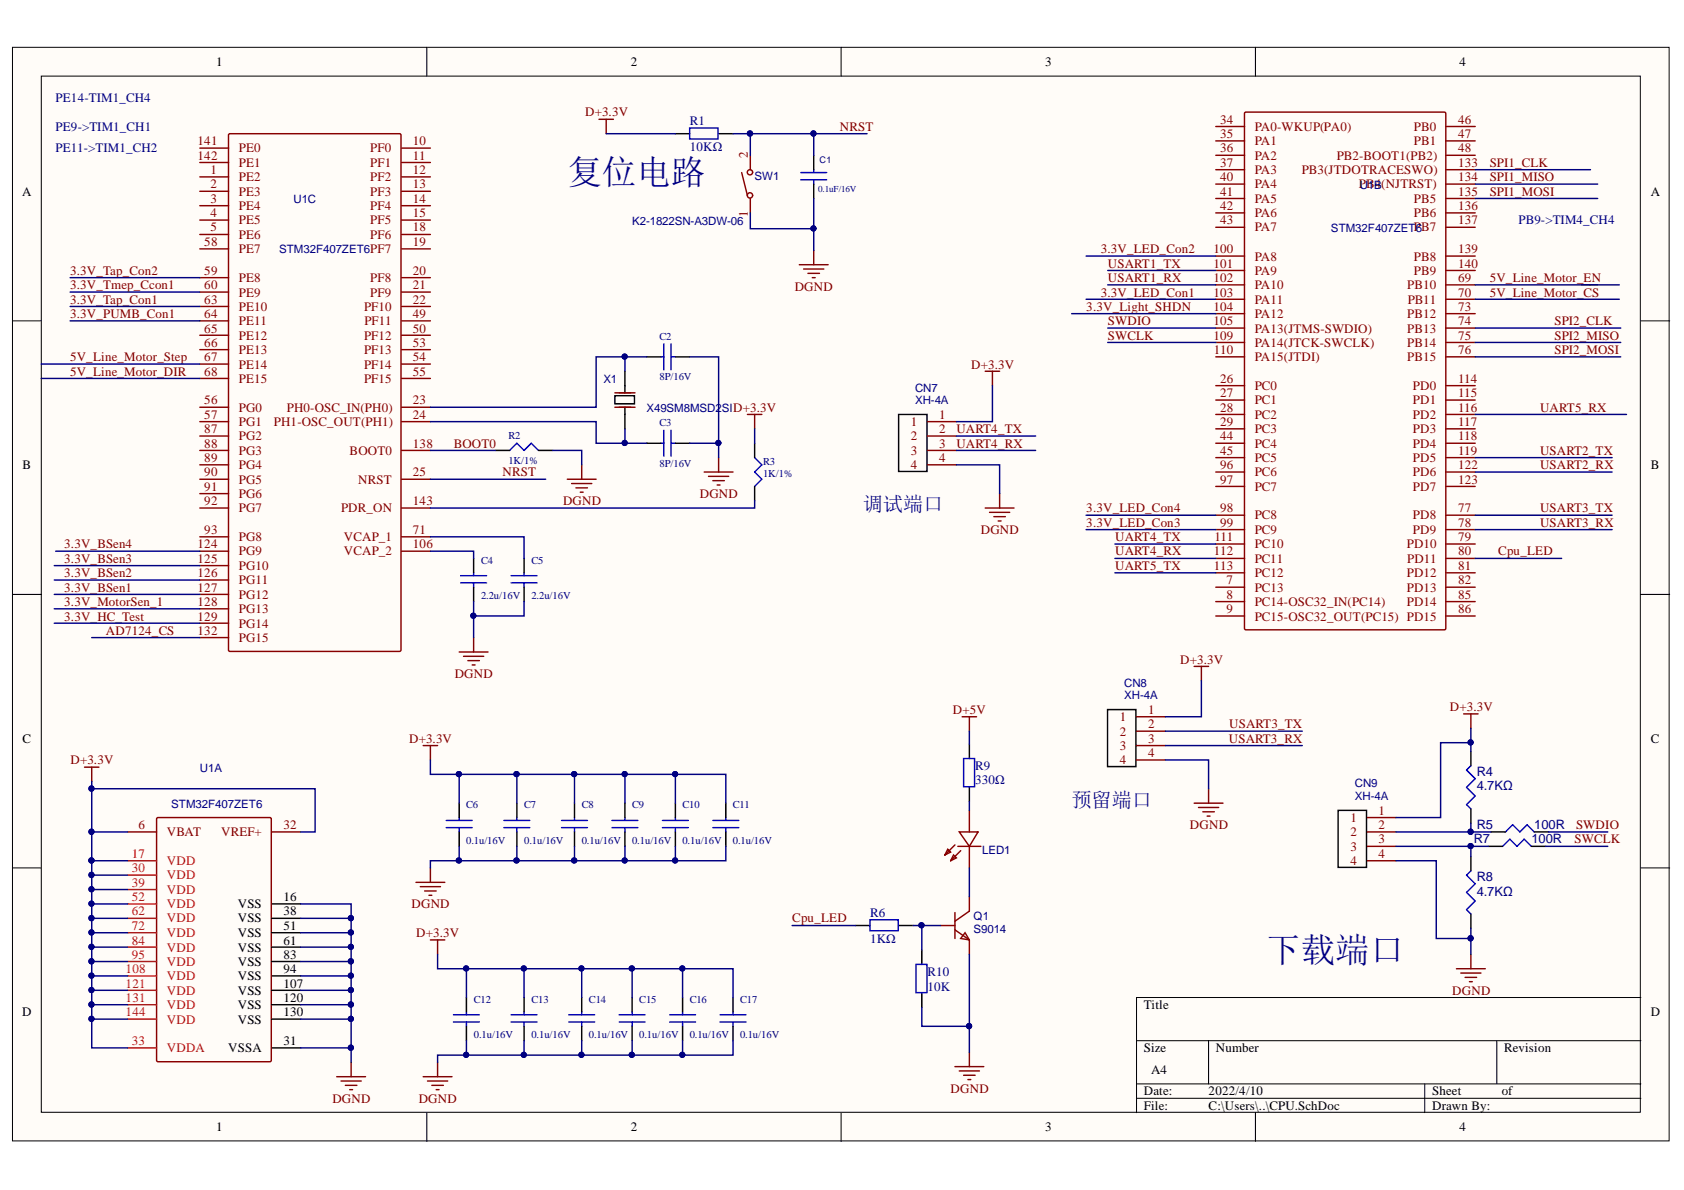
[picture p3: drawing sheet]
<svg xmlns="http://www.w3.org/2000/svg" width="297mm" height="210mm" viewBox="0 0 297 210" stroke-linecap="round" stroke-linejoin="round" font-family="sans-serif">
<defs><g id="words">
<g font-size="6.1" fill="#000080">
<text x="100.1" y="32.5">复位电路</text>
<text x="223.3" y="169.6">下载端口</text>
</g>
<g font-size="3.6" fill="#000080">
<text x="152.2" y="90.2">调试端口</text>
<text x="189" y="142.3">预留端口</text>
</g>
<g font-size="2.3">
<text x="38.2" y="11.7">1</text>
<text x="111.2" y="11.7">2</text>
<text x="184.3" y="11.7">3</text>
<text x="257.4" y="11.7">4</text>
<text x="3.9" y="34.5">A</text>
<text x="291.2" y="34.5">A</text>
<text x="4" y="82.8">B</text>
<text x="291.2" y="82.8">B</text>
<text x="4" y="131">C</text>
<text x="291.2" y="131">C</text>
<text x="42" y="160.2">VSS</text>
<text x="50" y="158.9">16</text>
<text x="50" y="161.4">38</text>
<text x="42" y="162.7">VSS</text>
<text x="42" y="165.3">VSS</text>
<text x="42" y="167.9">VSS</text>
<text x="50" y="164.1">51</text>
<text x="50" y="166.6">61</text>
<text x="42" y="170.4">VSS</text>
<text x="42" y="172.9">VSS</text>
<text x="50" y="169.1">83</text>
<text x="50" y="171.7">94</text>
<text x="3.9" y="179.3">D</text>
<text x="42" y="175.5">VSS</text>
<text x="42" y="178">VSS</text>
<text x="50" y="174.2">107</text>
<text x="50" y="176.7">120</text>
<text x="50" y="179.3">130</text>
<text x="201.8" y="178">Title</text>
<text x="291.2" y="179.3">D</text>
<text x="40.3" y="185.6">VSSA</text>
<text x="42" y="180.6">VSS</text>
<text x="50" y="184.4">31</text>
<text x="201.8" y="185.6">Size</text>
<text x="214.5" y="185.6">Number</text>
<text x="265.3" y="185.6">Revision</text>
<text x="203" y="189.4">A4</text>
<text x="201.8" y="193.2">Date:</text>
<text x="201.8" y="195.8">File:</text>
<text x="213.2" y="193.2">2022/4/10</text>
<text x="213.2" y="195.8">C:\Users\..\CPU.SchDoc</text>
<text x="252.6" y="193.2">Sheet</text>
<text x="252.6" y="195.8">Drawn By:</text>
<text x="264.9" y="193.2">of</text>
<text x="38.2" y="199.6">1</text>
<text x="111.2" y="199.6">2</text>
<text x="184.3" y="199.6">3</text>
<text x="257.4" y="199.6">4</text>
</g>
<g font-size="2.3" fill="#000080">
<text x="9.8" y="23.1">PE9-&gt;TIM1_CH1</text>
<text x="9.8" y="18">PE14-TIM1_CH4</text>
<text x="121.7" y="22.1">R1</text>
<text x="9.8" y="26.9">PE11-&gt;TIM1_CH2</text>
<text x="121.7" y="26.6">10KΩ</text>
<text x="267.8" y="39.6">PB9-&gt;TIM4_CH4</text>
<text x="172" y="135.8">R9</text>
<text x="260.5" y="136.9">R4</text>
<text x="172" y="138.4">330Ω</text>
<text x="260.5" y="139.4">4.7KΩ</text>
<text x="260" y="148.8">R7</text>
<text x="260.5" y="146.2">R5</text>
<text x="270.1" y="148.8">100R</text>
<text x="270.6" y="146.2">100R</text>
<text x="260.5" y="155.4">R8</text>
<text x="153.5" y="161.7">R6</text>
<text x="260.5" y="158">4.7KΩ</text>
<text x="153.5" y="166.4">1KΩ</text>
<text x="163.6" y="172.2">R10</text>
<text x="163.6" y="174.7">10K</text>
</g>
<g font-size="2.3" fill="#800000">
<text x="103.2" y="20.5">D+3.3V</text>
<text x="148.1" y="23.1">NRST</text>
<text x="262.8" y="29.4">SPI1_CLK</text>
<text x="262.8" y="31.9">SPI1_MISO</text>
<text x="262.8" y="34.5">SPI1_MOSI</text>
<text x="194.2" y="44.7">3.3V_LED_Con2</text>
<text x="195.4" y="47.2">USART1_TX</text>
<text x="12.4" y="51.1">3.3V_Tmep_Ccon1</text>
<text x="12.4" y="53.6">3.3V_Tap_Con1</text>
<text x="12.4" y="48.5">3.3V_Tap_Con2</text>
<text x="140.2" y="51.3">DGND</text>
<text x="194.2" y="52.3">3.3V_LED_Con1</text>
<text x="195.4" y="49.8">USART1_RX</text>
<text x="262.8" y="49.8">5V_Line_Motor_EN</text>
<text x="262.8" y="52.3">5V_Line_Motor_CS</text>
<text x="12.4" y="56.1">3.3V_PUMB_Con1</text>
<text x="191.6" y="54.9">3.3V_Light_SHDN</text>
<text x="195.4" y="59.9">SWCLK</text>
<text x="195.4" y="57.4">SWDIO</text>
<text x="274.2" y="59.9">SPI2_MISO</text>
<text x="274.2" y="57.4">SPI2_CLK</text>
<text x="12.4" y="63.7">5V_Line_Motor_Step</text>
<text x="171.3" y="65">D+3.3V</text>
<text x="274.2" y="62.5">SPI2_MOSI</text>
<text x="12.4" y="66.3">5V_Line_Motor_DIR</text>
<text x="168.7" y="76.4">UART4_TX</text>
<text x="271.6" y="72.6">UART5_RX</text>
<text x="80" y="78.9">BOOT0</text>
<text x="168.7" y="78.9">UART4_RX</text>
<text x="271.6" y="80.2">USART2_TX</text>
<text x="271.6" y="82.8">USART2_RX</text>
<text x="88.7" y="84">NRST</text>
<text x="99.3" y="89.1">DGND</text>
<text x="123.4" y="87.8">DGND</text>
<text x="173" y="94.2">DGND</text>
<text x="191.6" y="92.9">3.3V_LED_Con3</text>
<text x="191.6" y="90.4">3.3V_LED_Con4</text>
<text x="196.7" y="95.4">UART4_TX</text>
<text x="271.6" y="92.9">USART3_RX</text>
<text x="271.6" y="90.4">USART3_TX</text>
<text x="11.3" y="99.2">3.3V_BSen3</text>
<text x="11.3" y="101.8">3.3V_BSen2</text>
<text x="11.3" y="96.7">3.3V_BSen4</text>
<text x="196.7" y="98">UART4_RX</text>
<text x="196.7" y="100.5">UART5_TX</text>
<text x="264.3" y="98">Cpu_LED</text>
<text x="11.3" y="104.4">3.3V_BSen1</text>
<text x="11.3" y="106.9">3.3V_MotorSen_1</text>
<text x="11.3" y="109.5">3.3V_HC_Test</text>
<text x="18.7" y="112">AD7124_CS</text>
<text x="80.2" y="119.6">DGND</text>
<text x="208.2" y="117.1">D+3.3V</text>
<text x="168.1" y="125.9">D+5V</text>
<text x="255.7" y="125.4">D+3.3V</text>
<text x="72.2" y="131">D+3.3V</text>
<text x="216.7" y="131">USART3_RX</text>
<text x="216.8" y="128.5">USART3_TX</text>
<text x="12.4" y="134.8">D+3.3V</text>
<text x="209.9" y="146.2">DGND</text>
<text x="277.7" y="148.8">SWCLK</text>
<text x="278" y="146.2">SWDIO</text>
<text x="72.6" y="160.2">DGND</text>
<text x="73.4" y="165.3">D+3.3V</text>
<text x="139.8" y="162.7">Cpu_LED</text>
<text x="256.2" y="175.5">DGND</text>
<text x="58.6" y="194.5">DGND</text>
<text x="73.9" y="194.5">DGND</text>
<text x="167.7" y="192.7">DGND</text>
</g>
<g font-size="2.3" fill="#800">
<text x="215.2" y="21.8">34</text>
<text x="221.3" y="23.1">PA0-WKUP(PA0)</text>
<text x="249.4" y="23.1">PB0</text>
<text x="257.2" y="21.8">46</text>
<text x="34.9" y="25.6">141</text>
<text x="34.9" y="28.1">142</text>
<text x="42.1" y="26.9">PE0</text>
<text x="42.1" y="29.4">PE1</text>
<text x="65.3" y="26.9">PF0</text>
<text x="65.3" y="29.4">PF1</text>
<text x="72.8" y="25.6">10</text>
<text x="72.8" y="28.1">11</text>
<text x="131.9" y="27.9" transform="rotate(-90 131.9 27.9)">2</text>
<text x="215.2" y="24.3">35</text>
<text x="215.2" y="26.9">36</text>
<text x="215.2" y="29.4">37</text>
<text x="221.3" y="25.6">PA1</text>
<text x="221.3" y="28.1">PA2</text>
<text x="235.8" y="28.1">PB2-BOOT1(PB2)</text>
<text x="249.4" y="25.6">PB1</text>
<text x="257.2" y="24.3">47</text>
<text x="257.2" y="26.9">48</text>
<text x="257.2" y="29.4">133</text>
<text x="37.1" y="30.7">1</text>
<text x="37.1" y="33.2">2</text>
<text x="37.1" y="35.8">3</text>
<text x="42.1" y="31.9">PE2</text>
<text x="42.1" y="34.5">PE3</text>
<text x="65.3" y="31.9">PF2</text>
<text x="65.3" y="34.5">PF3</text>
<text x="72.8" y="30.7">12</text>
<text x="72.8" y="33.2">13</text>
<text x="72.8" y="35.8">14</text>
<text x="215.2" y="31.9">40</text>
<text x="215.2" y="34.5">41</text>
<text x="221.3" y="30.7">PA3</text>
<text x="221.3" y="33.2">PA4</text>
<text x="221.3" y="35.8">PA5</text>
<text x="229.6" y="30.7">PB3(JTDOTRACESWO)</text>
<text x="239.7" y="33.2">PB4(NJTRST)</text>
<text x="249.4" y="35.8">PB5</text>
<text x="257.2" y="31.9">134</text>
<text x="257.2" y="34.5">135</text>
<text x="37.1" y="38.3">4</text>
<text x="37.1" y="40.8">5</text>
<text x="42.1" y="37">PE4</text>
<text x="42.1" y="39.6">PE5</text>
<text x="65.3" y="37">PF4</text>
<text x="65.3" y="39.6">PF5</text>
<text x="72.8" y="38.3">15</text>
<text x="72.8" y="40.8">18</text>
<text x="131.9" y="38.2" transform="rotate(-90 131.9 38.2)">1</text>
<text x="215.2" y="37">42</text>
<text x="215.2" y="39.6">43</text>
<text x="221.3" y="38.3">PA6</text>
<text x="221.3" y="40.8">PA7</text>
<text x="249.4" y="38.3">PB6</text>
<text x="257.2" y="37">136</text>
<text x="257.2" y="39.6">137</text>
<text x="36" y="43.4">58</text>
<text x="42.1" y="42.1">PE6</text>
<text x="42.1" y="44.7">PE7</text>
<text x="65.3" y="42.1">PF6</text>
<text x="72.8" y="43.4">19</text>
<text x="214" y="44.7">100</text>
<text x="214" y="47.2">101</text>
<text x="221.3" y="46">PA8</text>
<text x="249.4" y="46">PB8</text>
<text x="257.2" y="44.7">139</text>
<text x="257.2" y="47.2">140</text>
<text x="36" y="48.5">59</text>
<text x="36" y="51.1">60</text>
<text x="36" y="53.6">63</text>
<text x="42.1" y="49.8">PE8</text>
<text x="42.1" y="52.3">PE9</text>
<text x="65.3" y="49.8">PF8</text>
<text x="65.3" y="52.3">PF9</text>
<text x="72.8" y="48.5">20</text>
<text x="72.8" y="51.1">21</text>
<text x="72.8" y="53.6">22</text>
<text x="214" y="49.8">102</text>
<text x="214" y="52.3">103</text>
<text x="221.3" y="48.5">PA9</text>
<text x="221.3" y="51.1">PA10</text>
<text x="221.3" y="53.6">PA11</text>
<text x="248.2" y="51.1">PB10</text>
<text x="248.3" y="53.6">PB11</text>
<text x="249.4" y="48.5">PB9</text>
<text x="257.2" y="49.8">69</text>
<text x="257.2" y="52.3">70</text>
<text x="36" y="56.1">64</text>
<text x="36" y="58.7">65</text>
<text x="42.1" y="54.9">PE10</text>
<text x="42.1" y="57.4">PE11</text>
<text x="42.1" y="59.9">PE12</text>
<text x="64.2" y="54.9">PF10</text>
<text x="64.2" y="59.9">PF12</text>
<text x="64.3" y="57.4">PF11</text>
<text x="72.8" y="56.1">49</text>
<text x="72.8" y="58.7">50</text>
<text x="214" y="54.9">104</text>
<text x="214" y="57.4">105</text>
<text x="214" y="59.9">109</text>
<text x="221.3" y="56.1">PA12</text>
<text x="221.3" y="58.7">PA13(JTMS-SWDIO)</text>
<text x="248.2" y="56.1">PB12</text>
<text x="248.2" y="58.7">PB13</text>
<text x="257.2" y="54.9">73</text>
<text x="257.2" y="57.4">74</text>
<text x="257.2" y="59.9">75</text>
<text x="36" y="61.2">66</text>
<text x="36" y="63.7">67</text>
<text x="42.1" y="62.5">PE13</text>
<text x="42.1" y="65">PE14</text>
<text x="64.2" y="62.5">PF13</text>
<text x="64.2" y="65">PF14</text>
<text x="72.8" y="61.2">53</text>
<text x="72.8" y="63.7">54</text>
<text x="214.1" y="62.5">110</text>
<text x="221.3" y="61.2">PA14(JTCK-SWCLK)</text>
<text x="221.3" y="63.7">PA15(JTDI)</text>
<text x="248.2" y="61.2">PB14</text>
<text x="248.2" y="63.7">PB15</text>
<text x="257.2" y="62.5">76</text>
<text x="36" y="71.3">56</text>
<text x="36" y="66.3">68</text>
<text x="42.1" y="67.5">PE15</text>
<text x="64.2" y="67.5">PF15</text>
<text x="72.8" y="71.3">23</text>
<text x="72.8" y="66.3">55</text>
<text x="215.2" y="67.5">26</text>
<text x="215.2" y="70.1">27</text>
<text x="221.3" y="68.8">PC0</text>
<text x="221.3" y="71.3">PC1</text>
<text x="249.2" y="68.8">PD0</text>
<text x="249.2" y="71.3">PD1</text>
<text x="257.2" y="67.5">114</text>
<text x="257.2" y="70.1">115</text>
<text x="36" y="73.9">57</text>
<text x="36" y="76.4">87</text>
<text x="42.1" y="72.6">PG0</text>
<text x="42.1" y="75.1">PG1</text>
<text x="42.1" y="77.7">PG2</text>
<text x="48.3" y="75.1">PH1-OSC_OUT(PH1)</text>
<text x="50.6" y="72.6">PH0-OSC_IN(PH0)</text>
<text x="72.8" y="73.9">24</text>
<text x="160.7" y="75.1">1</text>
<text x="160.7" y="77.7">2</text>
<text x="165.6" y="73.9">1</text>
<text x="165.6" y="76.4">2</text>
<text x="215.2" y="72.6">28</text>
<text x="215.2" y="75.1">29</text>
<text x="215.2" y="77.7">44</text>
<text x="221.3" y="73.9">PC2</text>
<text x="221.3" y="76.4">PC3</text>
<text x="249.2" y="73.9">PD2</text>
<text x="249.2" y="76.4">PD3</text>
<text x="257.2" y="72.6">116</text>
<text x="257.2" y="75.1">117</text>
<text x="257.2" y="77.7">118</text>
<text x="36" y="78.9">88</text>
<text x="36" y="81.5">89</text>
<text x="42.1" y="80.2">PG3</text>
<text x="42.1" y="82.8">PG4</text>
<text x="61.7" y="80.2">BOOT0</text>
<text x="72.8" y="78.9">138</text>
<text x="160.7" y="80.2">3</text>
<text x="160.7" y="82.8">4</text>
<text x="165.6" y="78.9">3</text>
<text x="165.6" y="81.5">4</text>
<text x="215.2" y="80.2">45</text>
<text x="215.2" y="82.8">96</text>
<text x="221.3" y="78.9">PC4</text>
<text x="221.3" y="81.5">PC5</text>
<text x="249.2" y="78.9">PD4</text>
<text x="249.2" y="81.5">PD5</text>
<text x="257.2" y="80.2">119</text>
<text x="257.2" y="82.8">122</text>
<text x="36" y="84">90</text>
<text x="36" y="86.6">91</text>
<text x="36" y="89.1">92</text>
<text x="42.1" y="85.3">PG5</text>
<text x="42.1" y="87.8">PG6</text>
<text x="63.2" y="85.3">NRST</text>
<text x="72.8" y="84">25</text>
<text x="72.8" y="89.1">143</text>
<text x="215.2" y="85.3">97</text>
<text x="221.3" y="84">PC6</text>
<text x="221.3" y="86.6">PC7</text>
<text x="249.2" y="84">PD6</text>
<text x="249.2" y="86.6">PD7</text>
<text x="257.2" y="85.3">123</text>
<text x="36" y="94.2">93</text>
<text x="42.1" y="90.4">PG7</text>
<text x="42.1" y="95.4">PG8</text>
<text x="60.1" y="90.4">PDR_ON</text>
<text x="60.7" y="95.4">VCAP_1</text>
<text x="72.8" y="94.2">71</text>
<text x="214.2" y="95.4">111</text>
<text x="215.2" y="90.4">98</text>
<text x="215.2" y="92.9">99</text>
<text x="221.3" y="91.6">PC8</text>
<text x="221.3" y="94.2">PC9</text>
<text x="249.2" y="91.6">PD8</text>
<text x="249.2" y="94.2">PD9</text>
<text x="257.2" y="90.4">77</text>
<text x="257.2" y="92.9">78</text>
<text x="257.2" y="95.4">79</text>
<text x="34.9" y="96.7">124</text>
<text x="34.9" y="99.2">125</text>
<text x="34.9" y="101.8">126</text>
<text x="42.1" y="98">PG9</text>
<text x="42.1" y="100.5">PG10</text>
<text x="60.7" y="98">VCAP_2</text>
<text x="72.8" y="96.7">106</text>
<text x="214.1" y="98">112</text>
<text x="214.1" y="100.5">113</text>
<text x="221.3" y="96.7">PC10</text>
<text x="221.3" y="99.2">PC11</text>
<text x="221.3" y="101.8">PC12</text>
<text x="248.1" y="96.7">PD10</text>
<text x="248.1" y="101.8">PD12</text>
<text x="248.2" y="99.2">PD11</text>
<text x="257.2" y="98">80</text>
<text x="257.2" y="100.5">81</text>
<text x="34.9" y="104.4">127</text>
<text x="34.9" y="106.9">128</text>
<text x="42.1" y="103">PG11</text>
<text x="42.1" y="105.7">PG12</text>
<text x="216.3" y="103">7</text>
<text x="216.3" y="105.7">8</text>
<text x="221.3" y="104.4">PC13</text>
<text x="221.3" y="106.9">PC14-OSC32_IN(PC14)</text>
<text x="248.1" y="104.4">PD13</text>
<text x="248.1" y="106.9">PD14</text>
<text x="257.2" y="103">82</text>
<text x="257.2" y="105.7">85</text>
<text x="34.9" y="109.5">129</text>
<text x="34.9" y="112">132</text>
<text x="42.1" y="108.2">PG13</text>
<text x="42.1" y="110.7">PG14</text>
<text x="42.1" y="113.3">PG15</text>
<text x="216.3" y="108.2">9</text>
<text x="221.3" y="109.5">PC15-OSC32_OUT(PC15) PD15</text>
<text x="257.2" y="108.2">86</text>
<text x="202.5" y="125.9">1</text>
<text x="197.5" y="127.2">1</text>
<text x="197.5" y="129.7">2</text>
<text x="202.5" y="128.5">2</text>
<text x="202.5" y="131">3</text>
<text x="197.5" y="132.3">3</text>
<text x="197.5" y="134.8">4</text>
<text x="202.5" y="133.6">4</text>
<text x="243.1" y="143.7">1</text>
<text x="24.4" y="146.2">6</text>
<text x="29.4" y="147.5">VBAT</text>
<text x="39" y="147.5">VREF+</text>
<text x="50" y="146.2">32</text>
<text x="238.2" y="145">1</text>
<text x="238.2" y="147.5">2</text>
<text x="243.1" y="146.2">2</text>
<text x="243.1" y="148.8">3</text>
<text x="238.2" y="150">3</text>
<text x="238.2" y="152.6">4</text>
<text x="243.1" y="151.3">4</text>
</g>
<g font-size="2.3" fill="#f00">
<text x="23.3" y="151.3">17</text>
<text x="23.3" y="153.8">30</text>
<text x="29.4" y="152.6">VDD</text>
<text x="29.4" y="155.1">VDD</text>
<text x="23.3" y="156.4">39</text>
<text x="23.3" y="158.9">52</text>
<text x="23.3" y="161.4">62</text>
<text x="29.4" y="157.6">VDD</text>
<text x="29.4" y="160.2">VDD</text>
<text x="23.3" y="164.1">72</text>
<text x="23.3" y="166.6">84</text>
<text x="29.4" y="162.7">VDD</text>
<text x="29.4" y="165.3">VDD</text>
<text x="29.4" y="167.9">VDD</text>
<text x="22.2" y="171.7">108</text>
<text x="23.3" y="169.1">95</text>
<text x="29.4" y="170.4">VDD</text>
<text x="29.4" y="172.9">VDD</text>
<text x="22.2" y="174.2">121</text>
<text x="22.2" y="176.7">131</text>
<text x="22.2" y="179.3">144</text>
<text x="29.4" y="175.5">VDD</text>
<text x="29.4" y="178">VDD</text>
<text x="23.3" y="184.4">33</text>
<text x="29.4" y="185.6">VDDA</text>
<text x="29.4" y="180.6">VDD</text>
</g>
<g font-size="2" fill="#000080">
<text x="51.8" y="35.8">U1C</text>
<text x="133.1" y="31.8">SW1</text>
<text x="239.8" y="33.3">U1B</text>
<text x="111.5" y="39.6">K2-1822SN-A3DW-06</text>
<text x="234.8" y="40.9">STM32F407ZETPB7</text>
<text x="249.7" y="40.9">6</text>
<text x="49.2" y="44.7">STM32F407ZET6PF7</text>
<text x="106.4" y="67.6">X1</text>
<text x="161.4" y="69.1">CN7</text>
<text x="161.4" y="71.3">XH-4A</text>
<text x="114" y="72.7">X49SM8MSD2</text>
<text x="127.3" y="72.7">SID+3.3V</text>
<text x="198.3" y="121.1">CN8</text>
<text x="198.3" y="123.3">XH-4A</text>
<text x="35.3" y="136.2">U1A</text>
<text x="30.2" y="142.5">STM32F407ZET6</text>
<text x="239" y="138.9">CN9</text>
<text x="239" y="141.1">XH-4A</text>
<text x="173.3" y="150.6">LED1</text>
<text x="171.7" y="162.3">Q1</text>
<text x="171.7" y="164.6">S9014</text>
</g>
<g font-size="1.9" fill="#000080">
<text x="116.3" y="60">C2</text>
<text x="116.3" y="67.1">8P/16V</text>
<text x="89.7" y="77.5">R2</text>
<text x="116.3" y="75.2">C3</text>
<text x="89.7" y="81.8">1K/1%</text>
<text x="116.3" y="82.3">8P/16V</text>
<text x="134.6" y="82.1">R3</text>
<text x="134.6" y="84.1">1K/1%</text>
<text x="84.9" y="99.4">C4</text>
<text x="93.7" y="99.4">C5</text>
<text x="84.9" y="105.7">2.2u/16V</text>
<text x="93.7" y="105.7">2.2u/16V</text>
<text x="82.2" y="142.5">C6</text>
<text x="92.5" y="142.5">C7</text>
<text x="102.6" y="142.5">C8</text>
<text x="111.5" y="142.5">C9</text>
<text x="120.4" y="142.5">C10</text>
<text x="129.3" y="142.5">C11</text>
<text x="82.2" y="148.9">0.1u/16V</text>
<text x="92.5" y="148.9">0.1u/16V</text>
<text x="102.6" y="148.9">0.1u/16V</text>
<text x="111.5" y="148.9">0.1u/16V</text>
<text x="120.4" y="148.9">0.1u/16V</text>
<text x="129.3" y="148.9">0.1u/16V</text>
<text x="83.6" y="176.8">C12</text>
<text x="93.7" y="176.8">C13</text>
<text x="103.9" y="176.8">C14</text>
<text x="112.8" y="176.8">C15</text>
<text x="121.7" y="176.8">C16</text>
<text x="130.5" y="176.8">C17</text>
<text x="83.6" y="183.2">0.1u/16V</text>
<text x="93.7" y="183.2">0.1u/16V</text>
<text x="103.9" y="183.2">0.1u/16V</text>
<text x="112.8" y="183.2">0.1u/16V</text>
<text x="121.7" y="183.2">0.1u/16V</text>
<text x="130.5" y="183.2">0.1u/16V</text>
</g>
<g font-size="1.6" fill="#000080">
<text x="144.6" y="28.8">C1</text>
<text x="144.3" y="33.9">0.1uF/16V</text>
</g>
</g></defs>
<g fill="#fffcf8" stroke="#000" stroke-width=".18">
<path d="M2.2 8.3h292.2v192.9h-292.2z"/>
<path d="M7.3 13.4h282v182.8h-282z"/>
</g>
<g fill="none" stroke="#000" stroke-width=".18">
<path d="M75.3 8.3v5.1M148.4 8.3v5.1M221.4 8.3v5.1M2.2 56.6h5.1M289.4 56.6h5.1M2.2 104.8h5.1M289.4 104.8h5.1M2.2 153.1h5.1M289.4 153.1h5.1M289.4 176h-88.9v20.3M75.3 196.3v5M148.4 196.3v5"/>
<path d="M200.5 183.6h88.9M200.5 191.2h88.9M200.5 193.7h88.9M213.2 183.6v7.6M221.4 196.3v5M251.3 191.2v5.1M264 183.6v7.6"/>
</g>
<g fill="none" stroke="#800000" stroke-width=".25">
<path d="M105.7 21h2.5M106.9 21v2.6M141 46.7h5.1M141.8 47.5h3.5M142.5 48.2h2M143.3 49h.5M143.5 44.2v2.5M278.9 50.2h2.8M131.8 73.1h2.6M133.1 73.1v2.5M173.8 65.5h2.5M175.1 65.5v2.5"/>
<path d="M100.1 84.5h5M100.8 85.3h3.6M101.6 86.1h2M102.4 86.8h.5M102.6 82v2.5M124.2 83.3h5.1M125 84h3.5M125.7 84.8h2.1M126.5 85.5h.5M126.8 80.7v2.6M173.8 89.6h5.1M174.5 90.4h3.6"/>
<path d="M175.3 91.1h2M176.1 91.9h.5M176.3 87.1v2.5M81 115h5.1M81.8 115.8h3.5M82.5 116.5h2.1M83.3 117.3h.5M83.5 112.5v2.5M210.6 117.5h2.6M211.9 117.5v2.6M14.9 135.3h2.6M16.2 135.3v2.6"/>
<path d="M74.6 131.5h2.6M75.9 131.5v2.6M169.7 126.4h2.6M171 126.4v2.6M213.2 139.1v2.6M258.2 125.9h2.5M259.4 125.9v2.6M73.4 155.6h5.1M74.1 156.4h3.6M74.9 157.2h2M75.7 157.9h.5M75.9 153.1v2.5"/>
<path d="M210.6 141.7h5.1M211.4 142.4h3.6M212.2 143.2h2M212.9 144h.5M75.9 165.8h2.6M77.2 165.8v2.5M256.9 170.9h5.1M257.7 171.6h3.5M258.4 172.4h2.1M259.2 173.2h.5M259.4 168.3v2.6M59.4 189.9h5.1"/>
<path d="M60.2 190.7h3.5M60.9 191.4h2.1M61.7 192.2h.5M61.9 187.4v2.5M74.6 189.9h5.1M75.4 190.7h3.6M76.2 191.4h2M76.9 192.2h.5M77.2 187.4v2.5M168.4 188.1h5.1M169.2 188.9h3.6M170 189.7h2"/>
<path d="M170.7 190.4h.5M171 185.6v2.5"/>
</g>
<g fill="none" stroke="#00f" stroke-width=".25">
<path d="M121.6 22.6h5.1v1.9h-5.1zM141.2 31.7h4.6M141.2 30.4h4.6M143.5 29.9v.5M143.5 31.7v.8M89.9 79.5l1.3-1.3 1.2 1.3 1.3-1.3 1.3 1.3M116.6 62.9h.5M116.6 78.2h.5M117.1 60.7v4.5M117.1 75.9v4.6M118.4 62.9h.7M118.4 60.7v4.5"/>
<path d="M118.4 75.9v4.6M118.4 78.2h.7M133.1 80.7l1.3 1.3-1.3 1.3 1.3 1.2-1.3 1.3M81.3 102.8h4.5M81.3 101.5h4.5M83.5 101v.5M83.5 102.8v.8M90.2 102.8h4.5M90.2 101.5h4.5M92.4 101v.5M92.4 102.8v.8M170 133.8h1.9v5h-1.9z"/>
<path d="M259.4 135.1l-.7 .7 1.5 1.6-1.5 1.5 1.5 1.5-1.5 1.5 .7 .8M78.7 146h4.6M78.7 144.7h4.6M81 144.2v.5M81 146v.7M88.9 146h4.6M88.9 144.7h4.6M91.2 144.2v.5M91.2 146v.7M99 146h4.6M99 144.7h4.6M101.3 144.2v.5"/>
<path d="M101.3 146v.7M107.9 146h4.6M107.9 144.7h4.6M110.2 144.2v.5M110.2 146v.7M116.8 146h4.6M116.8 144.7h4.6M119.1 144.2v.5M119.1 146v.7M125.7 146h4.6M125.7 144.7h4.6M128 144.2v.5"/>
<path d="M128 146v.7M259.4 153.6l-.7 .8 1.5 1.5-1.5 1.5 1.5 1.5-1.5 1.6 .7 .7M265 149.3l1.3-1.3 1.3 1.3 1.2-1.3 1.3 1.3M265.5 146.7l1.3-1.2 1.3 1.2 1.3-1.2 1.2 1.2M80 179h4.6M82.3 178.5v.5M90.2 179h4.5M92.4 178.5v.5M100.3 179h4.6M102.6 178.5v.5M109.2 179h4.6M111.5 178.5v.5"/>
<path d="M118.1 179h4.6M120.4 178.5v.5M127 179h4.6M129.3 178.5v.5M153.4 162.2h5v2h-5zM161.6 170.1h1.9v5h-1.9zM80 180.3h4.6M82.3 180.3v.7M90.2 180.3h4.5M92.4 180.3v.7M100.3 180.3h4.6M102.6 180.3v.7"/>
<path d="M109.2 180.3h4.6M111.5 180.3v.7M118.1 180.3h4.6M120.4 180.3v.7M127 180.3h4.6M129.3 180.3v.7"/>
</g>
<g fill="none" stroke="#000" stroke-width=".25">
<path d="M119.1 23.6h2.6M126.8 23.6h2.5M143.5 27.4v2.5M143.5 32.5v2.5M87.4 79.5h2.5M95 79.5h2.5M108.5 69.8h3.4v1.4h-3.4zM110.2 65.5v3.8M110.2 71.8v3.8M114 62.9h2.6M114 78.2h2.6M119.1 62.9h2.6"/>
<path d="M119.1 78.2h2.6M133.1 78.2v2.5M158.5 73.1h5v10.1h-5zM83.5 98.5v2.5M92.4 98.5v2.5M133.1 85.8v2.5M83.5 103.6v2.5M92.4 103.6v2.5M171 131.3v2.5M171 138.9v2.5M195.4 125.2h5v10h-5zM259.4 132.5v2.6"/>
<path d="M48 159.4h5M81 141.7v2.5M81 146.7v2.6M91.2 141.7v2.5M91.2 146.7v2.6M101.3 141.7v2.5M101.3 146.7v2.6M110.2 141.7v2.5M110.2 146.7v2.6M119.1 141.7v2.5M119.1 146.7v2.6M128 141.7v2.5"/>
<path d="M128 146.7v2.6M236 142.9h5v10.1h-5zM259.4 142.7v2.5M259.4 151.1v2.5M262.5 149.3h2.5M263 146.7h2.5M270.1 149.3h2.6M270.6 146.7h2.6M48 162h5M48 164.5h5M48 167.1h5M48 169.6h5"/>
<path d="M48 172.1h5M48 174.7h5M48 177.2h5M48 179.8h5M82.3 176v2.5M92.4 176v2.5M102.6 176v2.5M111.5 176v2.5M120.4 176v2.5M129.3 176v2.5M150.9 163.3h2.5M158.5 163.3h2.6"/>
<path d="M162.6 167.6v2.5M162.6 175.2v2.5M259.4 161.2v2.6M48 184.8h5M82.3 181v2.6M92.4 181v2.6M102.6 181v2.6M111.5 181v2.6M120.4 181v2.6M129.3 181v2.6"/>
</g>
<g fill="none" stroke="#800" stroke-width=".25">
<path d="M219.6 19.8h35.2l.2 .2v90.8l-.2 .3h-35l-.3-.3zM35.2 31.2h5.1M35.2 33.7h5.1M35.2 36.3h5.1M35.2 38.8h5.1M35.2 26.1h5.1M35.2 28.7h5.1M40.4 23.7l30.1-.1 .2 .2v90.8l-.2 .3h-29.9l-.3-.3zM70.8 31.2h5.1M70.8 33.7h5.1M70.8 36.3h5.1M70.8 38.8h5.1"/>
<path d="M70.8 26.1h5.1M70.8 28.7h5.1M130.8 30.4l1 4.1M132.3 27.4v2.5M132.3 35v2.6M214.5 22.3h5M214.5 24.9h5M214.5 27.4h5M214.5 29.9h5M214.5 32.5h5M214.5 35h5M214.5 37.6h5"/>
<path d="M255.1 22.3h5.1M255.1 24.9h5.1M255.1 27.4h5.1M255.1 29.9h5.1M255.1 32.5h5.1M255.1 35h5.1M255.1 37.6h5.1M35.2 41.4h5.1M35.2 43.9h5.1M35.2 49h5.1M35.2 51.5h5.1M35.2 54.1h5.1"/>
<path d="M35.2 56.6h5.1M35.2 59.1h5.1M70.8 41.4h5.1M70.8 43.9h5.1M70.8 49h5.1M70.8 51.5h5.1M70.8 54.1h5.1M70.8 56.6h5.1M70.8 59.1h5.1M214.5 40.1h5M214.5 50.2h5M214.5 52.8h5"/>
<path d="M214.5 55.3h5M214.5 57.9h5M214.5 45.2h5M214.5 47.7h5M255.1 40.1h5.1M255.1 50.2h5.1M255.1 52.8h5.1M255.1 55.3h5.1M255.1 57.9h5.1M255.1 45.2h5.1M255.1 47.7h5.1M35.2 71.8h5.1"/>
<path d="M35.2 74.4h5.1M35.2 76.9h5.1M35.2 79.5h5.1M35.2 61.7h5.1M35.2 64.2h5.1M35.2 66.8h5.1M70.8 71.8h5.1M70.8 74.4h5.1M70.8 79.5h5.1M70.8 61.7h5.1M70.8 64.2h5.1M70.8 66.8h5.1"/>
<path d="M108.5 71.8h3.5M108.5 69.3h3.5M163.6 74.4h5.1M163.6 76.9h5.1M163.6 79.5h5.1M214.5 60.4h5M214.5 62.9h5M214.5 68h5M214.5 70.6h5M214.5 73.1h5M214.5 75.6h5M214.5 78.2h5"/>
<path d="M255.1 60.4h5.1M255.1 62.9h5.1M255.1 68h5.1M255.1 70.6h5.1M255.1 73.1h5.1M255.1 75.6h5.1M255.1 78.2h5.1M35.2 82h5.1M35.2 84.5h5.1M35.2 87.1h5.1M35.2 89.6h5.1M35.2 94.7h5.1"/>
<path d="M35.2 97.2h5.1M35.2 99.8h5.1M70.8 84.5h5.1M70.8 89.6h5.1M70.8 94.7h5.1M70.8 97.2h5.1M163.6 82h5.1M214.5 80.7h5M214.5 90.9h5M214.5 93.4h5M214.5 96h5M214.5 98.5h5"/>
<path d="M214.5 83.3h5M214.5 85.8h5M255.1 80.7h5.1M255.1 90.9h5.1M255.1 93.4h5.1M255.1 96h5.1M255.1 98.5h5.1M255.1 83.3h5.1M255.1 85.8h5.1M35.2 102.3h5.1M35.2 104.8h5.1M35.2 107.4h5.1"/>
<path d="M35.2 109.9h5.1M35.2 112.5h5.1M214.5 103.6h5M214.5 106.1h5M214.5 108.7h5M214.5 101h5M255.1 103.6h5.1M255.1 106.1h5.1M255.1 108.7h5.1M255.1 101h5.1M200.5 126.4h5.1M200.5 129h5.1"/>
<path d="M200.5 131.5h5.1M200.5 134.1h5.1M22.5 146.7h5.1M27.7 144.3h20.1v42.9h-20.1zM48 146.7h5M167.2 149.8l.5 .5-1 .5zM168.2 150.8l.5 .5-1 .5zM168.4 149l-1.7 1.8M169 149.3h4M169.2 146.7h3.3l-1.5 2.6zM169.5 150l-1.8 1.8M171 142.9v3.8"/>
<path d="M171 149.3v3.8M171 158.2v2.5l-2.6 1.8M241.1 149.3h5.1M241.1 144.2h5.1M241.1 146.7h5.1M241.1 151.8h5.1M165.9 163.3h2.5M168.4 164l2.6 1.8M168.4 161v4.5M170.2 164.5l.8 1.3-1.5-.3zM171 165.8v2.5"/>
<circle cx="132.3" cy="34.5" r=".47"/>
<circle cx="132.3" cy="30.4" r=".46"/>
</g>
<g fill="none" stroke="#f00" stroke-width=".25">
<path d="M22.5 151.8h5.1M22.5 154.4h5.1M22.5 156.9h5.1M22.5 159.4h5.1M22.5 162h5.1M22.5 164.5h5.1M22.5 167.1h5.1M22.5 169.6h5.1M22.5 172.1h5.1M22.5 174.7h5.1M22.5 177.2h5.1M22.5 179.8h5.1"/>
<path d="M22.5 184.8h5.1"/>
</g>
<g fill="none" stroke="#000080" stroke-width=".25">
<path d="M106.9 23.6h12.2M129.3 23.6h23.6M132.3 37.6v2.7h11.2M132.3 23.6v3.8M143.5 35v9.2M143.5 23.6v3.8M260.2 29.9h20.3M260.2 32.5h21.6M260.2 35h21.6M12.4 51.5h22.8M12.4 56.6h22.8M12.4 54.1h22.8"/>
<path d="M12.4 49h22.8M189 55.3h25.5M191.6 52.8h22.9M191.6 45.2h22.9M195.4 57.9h19.1M195.4 50.2h19.1M195.4 47.7h19.1M260.2 57.9h25.7M260.2 50.2h25.4M260.2 52.8h25.4M7.3 64.2h27.9M7.3 66.8h27.9"/>
<path d="M75.9 74.4h29.2v3.8h5.1v-2.6M75.9 79.5h11.5M97.5 79.5h5.1v2.5M110.2 65.5v-2.6h-5.1v8.9h-29.2M110.2 78.2h3.8M110.2 62.9h3.8M121.7 62.9h5.1v17.8M121.7 78.2h5.1M133.1 75.6v2.6M168.7 79.5h14M168.7 76.9h14M175.1 68v6.4h-6.4"/>
<path d="M195.4 60.4h19.1M260.2 62.9h25.7M260.2 60.4h25.7M260.2 73.1h26.7M9.6 99.8h25.6M9.8 97.2h25.4M75.9 94.7h16.5v3.8M75.9 97.2h7.6v1.3M75.9 84.5h20.4M133.1 88.3v1.3h-57.2M168.7 82h7.6v5.1M191.6 93.4h22.9"/>
<path d="M191.6 90.9h22.9M196.7 96h17.8M196.7 98.5h17.8M260.2 98.5h15.3M260.2 80.7h24.2M260.2 83.3h24.2M260.2 93.4h24.2M260.2 90.9h24.2M9.6 102.3h25.6M9.6 104.8h25.6M9.6 107.4h25.6M9.6 109.9h25.6"/>
<path d="M16.2 112.5h19M83.5 106.1v6.4M92.4 106.1v2.6h-8.9M196.7 101h17.8M16.2 137.9v8.8M16.2 139.1h39.4v7.6h-2.6M75.9 134.1v2.5h52.1v5.1M81 136.6v5.1M91.2 136.6v5.1M101.3 136.6v5.1M110.2 136.6v5.1M119.1 136.6v5.1"/>
<path d="M171 129v2.3M205.6 134.1h7.6v5M205.6 129h24.1M205.6 131.5h24.1M211.9 120.1v6.3h-6.3M259.4 131h-5.3v13.2h-7.9M259.4 128.5v4M16.2 151.8h6.3M16.2 151.8v2.6M16.2 156.9h6.3M16.2 159.4h6.3M22.5 146.7h-6.3v5.1"/>
<path d="M22.5 154.4h-6.3v30.4h6.3M53 159.4h8.9v20.4M81 149.3v2.5M91.2 149.3v2.5M101.3 149.3v2.5M110.2 149.3v2.5M119.1 149.3v2.5M128 149.3v2.5h-52.1v1.3M171 141.4v1.5M171 153.1v5.1M246.2 151.8h7.1v13.7h6.1M246.2 149.3h16.3"/>
<path d="M246.2 146.7h16.8M259.4 145.2v1.5M259.4 149.3v1.8M272.7 149.3h10.9M273.2 146.7h10.4M16.2 162h6.3M16.2 164.5h6.3M16.2 167.1h6.3M16.2 169.6h6.3M16.2 172.1h6.3M16.2 174.7h6.3M16.2 177.2h6.3"/>
<path d="M16.2 179.8h6.3M53 179.8h8.9v7.6M53 162h8.9M53 164.5h8.9M53 167.1h8.9M53 169.6h8.9M53 172.1h8.9M53 174.7h8.9M53 177.2h8.9M77.2 168.3v2.6h52.1v5.1M82.3 170.9v5.1M92.4 170.9v5.1"/>
<path d="M102.6 170.9v5.1M111.5 170.9v5.1M120.4 170.9v5.1M139.7 163.3h11.2M161.1 163.3h4.8M162.6 177.7v3.3h8.4M162.6 163.3v4.3M171 168.3v17.3M259.4 163.8v4.5M53 184.8h8.9M82.3 183.6v2.5M92.4 183.6v2.5"/>
<path d="M102.6 183.6v2.5M111.5 183.6v2.5M120.4 183.6v2.5M129.3 183.6v2.5h-52.1v1.3"/>
</g>
<g fill="#000080" stroke="#000080" stroke-width=".18">
<circle cx="80.9" cy="136.5" r=".46"/>
<circle cx="80.9" cy="151.8" r=".46"/>
<circle cx="91.1" cy="136.5" r=".46"/>
<circle cx="91.1" cy="151.8" r=".46"/>
<circle cx="101.3" cy="136.5" r=".46"/>
<circle cx="101.3" cy="151.8" r=".46"/>
<circle cx="110.2" cy="136.5" r=".46"/>
<circle cx="110.2" cy="151.8" r=".46"/>
<circle cx="119.1" cy="136.5" r=".46"/>
<circle cx="119.1" cy="151.8" r=".46"/>
<circle cx="82.2" cy="170.8" r=".46"/>
<circle cx="92.4" cy="170.8" r=".46"/>
<circle cx="102.6" cy="170.8" r=".46"/>
<circle cx="111.4" cy="170.8" r=".46"/>
<circle cx="120.3" cy="170.8" r=".46"/>
<circle cx="82.2" cy="186.1" r=".46"/>
<circle cx="92.4" cy="186.1" r=".46"/>
<circle cx="102.6" cy="186.1" r=".46"/>
<circle cx="111.4" cy="186.1" r=".46"/>
<circle cx="120.3" cy="186.1" r=".46"/>
<circle cx="16.1" cy="151.8" r=".46"/>
<circle cx="16.1" cy="146.7" r=".46"/>
<circle cx="16.1" cy="154.3" r=".46"/>
<circle cx="16.1" cy="156.9" r=".46"/>
<circle cx="16.1" cy="159.4" r=".46"/>
<circle cx="16.1" cy="161.9" r=".46"/>
<circle cx="16.1" cy="164.5" r=".46"/>
<circle cx="16.1" cy="167" r=".46"/>
<circle cx="16.1" cy="169.6" r=".46"/>
<circle cx="16.1" cy="172.1" r=".46"/>
<circle cx="16.1" cy="174.6" r=".46"/>
<circle cx="16.1" cy="177.2" r=".46"/>
<circle cx="16.1" cy="179.7" r=".46"/>
<circle cx="16.1" cy="139.1" r=".46"/>
<circle cx="61.9" cy="184.8" r=".46"/>
<circle cx="61.9" cy="161.9" r=".46"/>
<circle cx="61.9" cy="164.5" r=".46"/>
<circle cx="61.9" cy="167" r=".46"/>
<circle cx="61.9" cy="169.6" r=".46"/>
<circle cx="61.9" cy="172.1" r=".46"/>
<circle cx="61.9" cy="174.6" r=".46"/>
<circle cx="61.9" cy="177.2" r=".46"/>
<circle cx="61.9" cy="179.7" r=".46"/>
<circle cx="83.5" cy="108.6" r=".46"/>
<circle cx="110.2" cy="78.1" r=".46"/>
<circle cx="110.2" cy="62.9" r=".46"/>
<circle cx="126.7" cy="78.1" r=".46"/>
<circle cx="259.4" cy="146.7" r=".46"/>
<circle cx="259.4" cy="131" r=".46"/>
<circle cx="259.4" cy="149.2" r=".46"/>
<circle cx="259.4" cy="165.5" r=".46"/>
<circle cx="143.5" cy="23.5" r=".46"/>
<circle cx="132.3" cy="23.5" r=".47"/>
<circle cx="143.5" cy="40.3" r=".46"/>
<circle cx="162.5" cy="163.2" r=".46"/>
<circle cx="170.9" cy="181" r=".46"/>
</g>
<use href="#words"/>
</svg>
